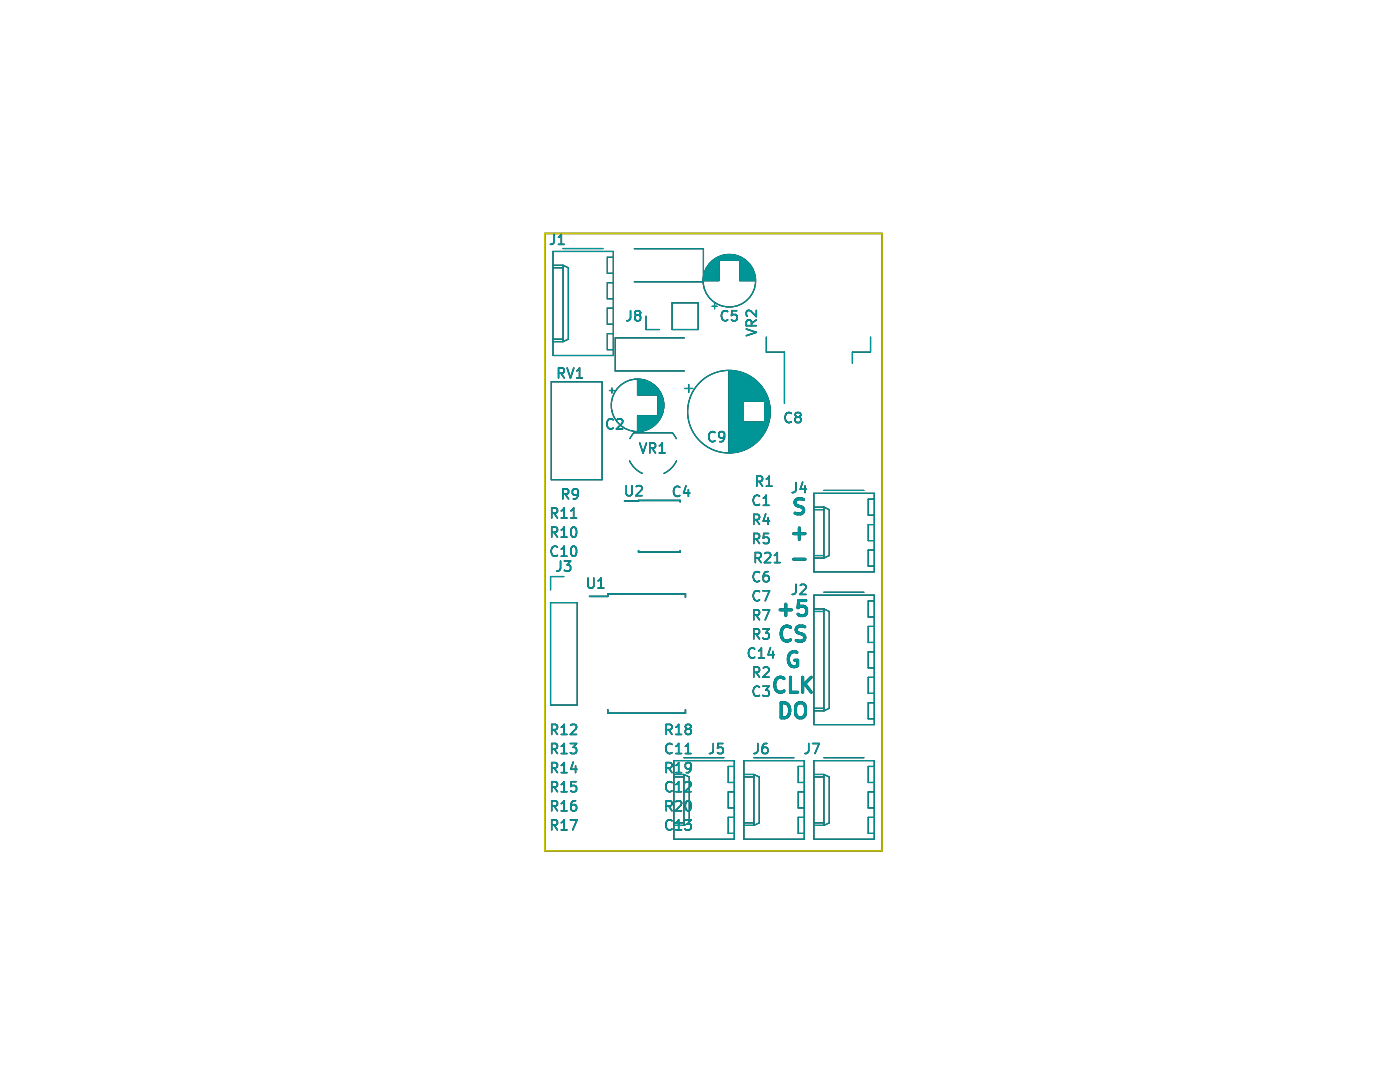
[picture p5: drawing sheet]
<svg xmlns="http://www.w3.org/2000/svg" width="279mm" height="216mm" viewBox="0 0 279 216" stroke-linecap="round" stroke-linejoin="round" font-family="sans-serif">
<g fill="none" stroke="#000" stroke-width=".6">
<path d="M160.4 99.7l-1.2-.2a.73 .73 0 0 0-.5 .7 .73 .73 0 0 0 .5 .8 1.1 1.1 0 0 1 1.2 .7 .77 .77 0 0 1-.6 .8l-1.1-.1M158.4 106.5h2.3M158.4 111.6h2.3M159.5 105.3v2.3M160.8 119.8h-1.4l-.1 1.5 .4-.3h.7l.3 .1 .3 .4v.8l-.2 .2-.4 .3h-.7l-.4-.3M155.7 121.7h2.3M156.5 135.4a1.12 1.12 0 0 0-1.3-.1 1.12 1.12 0 0 0-.6 1.1 1.27 1.27 0 0 0 .4 1.4 1.27 1.27 0 0 0 1.3 .2l.2-.2M156.8 120.5v2.3M157.8 125.2a1.12 1.12 0 0 0-1.3-.1 1.12 1.12 0 0 0-.6 1.1 1.27 1.27 0 0 0 .3 1.4 1.27 1.27 0 0 0 1.4 .2l.2-.2M157.8 135.1v3h1.4M159 130.2a1.15 1.15 0 0 0-1.2 0 1.15 1.15 0 0 0-.5 1.1 1.27 1.27 0 0 0 .4 1.4 1.27 1.27 0 0 0 1.3 .2l.2-.2v-1h-.6M160.2 135.1v3"/>
<path d="M160.6 125.1l-1.1-.2a.73 .73 0 0 0-.6 .7 .73 .73 0 0 0 .6 .8 1.1 1.1 0 0 1 1.1 .7 .77 .77 0 0 1-.6 .8l-1.1-.1M160.6 136.4l1.3 1.7M161.9 135.1l-1.7 1.7M155.9 140.2h.7a1.62 1.62 0 0 1 1 1.5 1.62 1.62 0 0 1-1 1.5h-.7zM158.9 140.7a1.01 1.01 0 0 1 1.1-.5 1.01 1.01 0 0 1 .8 1v1a1 1 0 0 1-1 1.1 1 1 0 0 1-1-1.1z"/>
</g>
<g fill="none" stroke="#000" stroke-width=".3">
<path d="M108.7 46.6h67.3v123.2h-67.3zM110.6 46.8v1.4a.64 .64 0 0 1-.8 .6M111.5 48.8h1.1M111.5 47.3l.5-.5v2M111.5 74.5h.7a.54 .54 0 0 0 .4-.5 .54 .54 0 0 0-.4-.6h-.7v2M111.9 74.5l.7 .9M113.2 73.4l.7 2 .6-2M115.1 75.4h1.1M115.1 74l.6-.6v2M125.8 62v1.4a.64 .64 0 0 1-.7 .6M127.1 62.9l-.4 .3 .1 .6 .3 .2h.4l.3-.4v-.4l-.3-.3M127.1 62.9l-.4-.4 .1-.3 .3-.2h.4l.3 .4-.1 .3-.2 .2"/>
<path d="M127.1 62.9h.4M145.2 62.2a.8 .8 0 0 0-1 0 .8 .8 0 0 0-.2 .9 .75 .75 0 0 0 .4 .8 .75 .75 0 0 0 .8-.1M147 62h-.9l-.1 1 .3-.2 .6 .1 .2 .2-.1 .7-.3 .2h-.4l-.3-.2M148.9 65.7l2 .6-2 .7M150 65v-.8a.54 .54 0 0 0-.5-.4 .54 .54 0 0 0-.6 .4v.8h2M150.9 63.8l-.9 .7M150.9 61.9v1.3l-1.1-1.2a.54 .54 0 0 0-.9 .3v.5l.2 .3M112.3 98.6h.8a.54 .54 0 0 0 .4-.5 .54 .54 0 0 0-.4-.5h-.8v2M112.8 98.6l.7 1M115.4 98.4l-.4 .4-.6-.1-.2-.3v-.5l.2-.2 .6-.1 .3 .2a1.32 1.32 0 0 1-.5 1.8h-.4M122.4 83.8a.8 .8 0 0 0-1 0 .8 .8 0 0 0-.3 .9 .75 .75 0 0 0 .4 .8 .75 .75 0 0 0 .9-.1M123.1 83.8l.3-.2 .7 .1a.54 .54 0 0 1 .1 .7l-1.2 1.2h1.3"/>
<path d="M124.6 100l11.1-.1v.2M125 96.9v1.6l.4 .4 .5-.1 .2-.3v-1.6M127 97.1l.3-.2 .6 .1a.54 .54 0 0 1 .1 .8l-1.1 1.1h1.2M127.7 88.4l.6 2 .7-2M129.7 89.4h.7a.54 .54 0 0 0 .4-.5 .54 .54 0 0 0-.4-.5h-.7v2M130.2 89.4l.6 1M131.6 90.4h1.1M131.6 89l.6-.6v2M135.7 97.2a.8 .8 0 0 0-1 0 .8 .8 0 0 0-.3 1 .75 .75 0 0 0 .4 .8 .75 .75 0 0 0 .9-.1M136.9 97l-.5 1.4h1.3M137.4 97.7v1.3M142.7 86.3a.8 .8 0 0 0-1 0 .8 .8 0 0 0-.3 1 .75 .75 0 0 0 .4 .7 .75 .75 0 0 0 .9-.1"/>
<path d="M144.6 87l-.4 .4h-.4l-.4-.4v-.5l.2-.3 .6-.1 .3 .2a1.32 1.32 0 0 1-.5 1.8h-.4M151 96.1h.8a.54 .54 0 0 0 .4-.6 .54 .54 0 0 0-.4-.5h-.8v2M151.5 96.1l.7 .9M151.6 99a.8 .8 0 0 0-1 0 .8 .8 0 0 0-.3 1 .75 .75 0 0 0 .4 .7 .75 .75 0 0 0 .9-.1M152.3 99.4l.6-.6v2M152.9 97h1.2M152.9 95.6l.6-.6v2M157.9 82.5a.8 .8 0 0 0-1 0 .8 .8 0 0 0-.2 1 .75 .75 0 0 0 .4 .7 .75 .75 0 0 0 .8-.1M158.9 96.3v1.4a.64 .64 0 0 1-.8 .6M159.1 83.2l-.4 .4 .1 .5 .3 .2h.3l.4-.4v-.3l-.4-.4M159.1 83.2l-.4-.4 .1-.3 .3-.2h.3l.4 .4-.1 .3-.3 .2M159.1 83.2h.3"/>
<path d="M160.2 96.2l-.5 1.4h1.3M160.7 97v1.3M110.1 102.4h.8a.54 .54 0 0 0 .4-.5 .54 .54 0 0 0-.4-.5h-.8v2M110.1 106.2h.8a.54 .54 0 0 0 .4-.5 .54 .54 0 0 0-.4-.5h-.8v2M110.6 106.2l.6 1M110.6 102.4l.6 1M111.2 109.2a.8 .8 0 0 0-.9 0 .8 .8 0 0 0-.3 .9 .75 .75 0 0 0 .4 .8 .75 .75 0 0 0 .8-.1M111.9 111.9v1.5a.64 .64 0 0 1-.8 .5M112 111h1.2M112 101.9l.6-.5v2M112 105.8l.6-.6v2M112 109.6l.6-.6v2"/>
<path d="M112 107.2h1.2M112 103.4h1.2M112.6 111.9h1.3l-.7 .8a.54 .54 0 0 1 .7 .4v.5l-.2 .3h-.8l-.3-.1M113.9 103.4h1.2M113.9 101.9l.6-.5v2M114.1 109.2l.5-.2a1.25 1.25 0 0 1 0 2h-.2a1.22 1.22 0 0 1-.3-1.8zM114.1 105.4l.5-.2a1.25 1.25 0 0 1 0 2h-.2a1.22 1.22 0 0 1-.3-1.8zM117.4 115.3v1.7l.3 .3h.4l.4-.3v-1.7M117.6 119h3.7v-.5h15.5v.7M119.4 117.3h1.1M119.4 115.9l.5-.6v2M127.4 109.9v.3h8.3v-.3"/>
<path d="M150.4 103.7h.8a.54 .54 0 0 0 .4-.5 .54 .54 0 0 0-.4-.6h-.8v2M150.4 107.5h.8a.54 .54 0 0 0 .4-.5 .54 .54 0 0 0-.4-.6h-.8v2M150.7 111.3h.8a.54 .54 0 0 0 .4-.5 .54 .54 0 0 0-.4-.5h-.8v2M150.9 103.7l.7 .9M150.9 107.5l.7 .9M151.2 111.3l.7 1M151.6 114.3a.8 .8 0 0 0-1-.1 .8 .8 0 0 0-.3 1 .75 .75 0 0 0 .4 .8 .75 .75 0 0 0 .9-.1M151.6 118.1a.8 .8 0 0 0-1 0 .8 .8 0 0 0-.3 .9 .75 .75 0 0 0 .4 .8 .75 .75 0 0 0 .9-.1M152.2 117.9h1.4l-.9 2M152.3 100.8h1.2M152.7 110.5l.2-.2 .7 .1a.54 .54 0 0 1 .1 .7l-1.1 1.2h1.2M152.8 102.5l-.5 1.5h1.3"/>
<path d="M153.3 114.1a.79 .79 0 0 0-1 .8v.8l.2 .3 .6 .1 .3-.2 .1-.7-.2-.3-.6-.1-.4 .4M153.3 103.3v1.3M153.4 106.4h-1l-.1 1 .3-.2 .7 .1 .2 .3-.1 .7-.3 .1h-.5l-.3-.1M154.6 112.3h1.1M154.6 110.8l.5-.5v2M158.9 116.6v1.4a.64 .64 0 0 1-.8 .6M159.7 116.8l.3-.2 .7 .1a.54 .54 0 0 1 .1 .8l-1.2 1.1h1.3M150.4 134.2h.8a.54 .54 0 0 0 .4-.6 .54 .54 0 0 0-.4-.5h-.8v2M150.4 122.7h.8a.54 .54 0 0 0 .4-.5 .54 .54 0 0 0-.4-.5h-.8v2M150.4 126.5h.8a.54 .54 0 0 0 .4-.5 .54 .54 0 0 0-.4-.5h-.8v2M150.6 129.5a.8 .8 0 0 0-1 0 .8 .8 0 0 0-.2 1 .75 .75 0 0 0 .4 .7 .75 .75 0 0 0 .8-.1M150.9 134.2l.7 .9"/>
<path d="M150.9 126.5l.7 1M150.9 122.7l.7 1M151.4 131.3h1.1M151.4 129.9l.6-.6v2M151.6 137.1a.8 .8 0 0 0-1 0 .8 .8 0 0 0-.3 1 .75 .75 0 0 0 .4 .7 .75 .75 0 0 0 .9-.1M152.2 136.9h1.3l-.7 .8a.54 .54 0 0 1 .7 .4v.4l-.2 .3-.8 .1-.3-.2M152.2 125.5h1.3l-.7 .8a.54 .54 0 0 1 .7 .3v.5l-.2 .3-.8 .1-.3-.2M152.2 121.7h1.4l-.9 2M152.3 133.3l.3-.2 .7 .1a.54 .54 0 0 1 .1 .8l-1.2 1.1h1.3M153.8 129.2l-.5 1.4h1.2M154.2 130v1.3M110.1 149.4h.8a.54 .54 0 0 0 .4-.5 .54 .54 0 0 0-.4-.5h-.8v2"/>
<path d="M110.1 157h.8a.54 .54 0 0 0 .4-.5 .54 .54 0 0 0-.4-.5h-.8v2M110.1 145.6h.8a.54 .54 0 0 0 .4-.5 .54 .54 0 0 0-.4-.6h-.8v2M110.1 153.2h.8a.54 .54 0 0 0 .4-.5 .54 .54 0 0 0-.4-.5h-.8v2M110.6 145.6l.6 .9M110.6 149.4l.6 1M110.6 153.2l.6 1M110.6 157l.6 1M112 145.1l.6-.6v2M112 148.9l.6-.5v2M112 152.7l.6-.5v2M112 156.6l.6-.6v2M112 150.4h1.2"/>
<path d="M112 158h1.2M112 146.5h1.2M112 154.2h1.2M113.8 148.4h1.3l-.7 .7a.54 .54 0 0 1 .7 .4v.5l-.2 .3-.8 .1-.3-.2M113.9 144.7l.3-.2 .7 .1a.54 .54 0 0 1 .1 .8l-1.2 1.1h1.3M114.4 152.1l-.5 1.4h1.3M114.9 159.8a.79 .79 0 0 0-1 .8v.8l.2 .3 .6 .1 .3-.2 .1-.7-.2-.3h-.6l-.4 .3M114.9 152.8v1.4M115 156h-1l-.1 .9 .3-.2 .7 .1 .2 .3-.1 .7-.3 .2h-.5l-.3-.2M121.3 141.6v.7h15.5v-.7M133 153.2h.7a.54 .54 0 0 0 .4-.5 .54 .54 0 0 0-.4-.5h-.7v2M133 145.6h.7a.54 .54 0 0 0 .4-.5 .54 .54 0 0 0-.4-.6h-.7v2"/>
<path d="M133.4 145.6l.7 .9M133.4 153.2l.7 1M134.1 156.2a.8 .8 0 0 0-1 0 .8 .8 0 0 0-.2 .9 .75 .75 0 0 0 .4 .8 .75 .75 0 0 0 .8-.1M134.1 148.6a.8 .8 0 0 0-1-.1 .8 .8 0 0 0-.2 1 .75 .75 0 0 0 .4 .8 .75 .75 0 0 0 .8-.1M134.9 150.4h1.1M134.9 145.1l.5-.6v2M134.9 148.9l.5-.5v2M134.9 152.7l.5-.5v2M134.9 156.6l.5-.6v2M134.9 158h1.1M134.9 146.5h1.1M134.9 154.2h1.1"/>
<path d="M134.9 160l.3-.2 .6 .1a.54 .54 0 0 1 .1 .7l-1.1 1.2h1.2M136.8 150.4h1.1M136.8 148.9l.5-.5v2M136.8 156.2l.3-.2 .6 .1a.54 .54 0 0 1 .1 .7l-1.1 1.2h1.2M137.1 159.9l.3-.1a1.25 1.25 0 0 1 0 2h-.1a1.33 1.33 0 0 1-.2-1.9zM137.2 145.4l-.4-.4 .1-.3 .3-.2h.3l.4 .4-.1 .3-.3 .2M137.2 145.4l-.4 .4v.4l.4 .3h.3l.4-.3-.1-.6-.3-.2M137.2 145.4h.3M137.9 153l-.4 .4h-.3l-.4-.4v-.4l.2-.3 .5-.1 .3 .2a1.32 1.32 0 0 1-.5 1.8h-.3M142.3 148.4v1.4a.64 .64 0 0 1-.7 .6M144.3 148.4h-1l-.1 .9 .3-.2 .7 .1 .1 .3v.7l-.3 .2h-.5l-.3-.2M151.2 148.4v1.4a.64 .64 0 0 1-.7 .6"/>
<path d="M153 148.4a.79 .79 0 0 0-.9 .8v.8l.2 .3 .6 .1 .2-.2 .1-.7-.2-.3-.5-.1-.4 .4M161.4 148.4v1.4a.64 .64 0 0 1-.8 .6M162.2 148.4h1.3l-.9 2M110.1 164.6h.8a.54 .54 0 0 0 .4-.5 .54 .54 0 0 0-.4-.5h-.8v2M110.1 160.8h.8a.54 .54 0 0 0 .4-.5 .54 .54 0 0 0-.4-.5h-.8v2M110.6 160.8l.6 1M110.6 164.6l.6 1M112 160.4l.6-.6v2M112 164.2l.6-.6v2M112 165.6h1.2M112 161.8h1.2M113.8 163.6h1.4l-.9 2"/>
<path d="M133 160.8h.7a.54 .54 0 0 0 .4-.5 .54 .54 0 0 0-.4-.5h-.7v2M133.4 160.8l.7 1M134.1 163.8a.8 .8 0 0 0-1 0 .8 .8 0 0 0-.2 .9 .75 .75 0 0 0 .4 .8 .75 .75 0 0 0 .8-.1M134.9 164.2l.5-.6v2M134.9 165.6h1.1M136.7 163.6h1.2l-.6 .8a.54 .54 0 0 1 .6 .3v.5l-.2 .3-.7 .1-.3-.2"/>
</g>
<g fill="none" stroke="#000" stroke-width=".24">
<path d="M110.4 53.4h2M110.4 50.2h12v20.7h-12zM110.4 52.9h2M112.3 49.6h8M112.4 52.9v15.3M112.4 52.9l1 .5v14.3l-1 .5M122.4 51.3h-1.2v3.2h1.2M122.4 56.4h-1.2v3.2h1.2M126.6 49.6h13.8v6.6h-13.8M140.4 55.9h3.1M140.4 56h3.1M140.4 55.8h3.1"/>
<path d="M140.4 55.7h3.1M140.4 55.6h3.1M140.4 55.5h3.1M140.4 55.4h3.1M140.4 55.3h3.1M140.5 55.2h3M140.5 55.1h3M140.5 55h3M140.5 54.9h3M140.5 54.8h3M140.6 54.7h2.9M140.6 54.6h2.9"/>
<path d="M140.6 54.5h2.9M140.6 54.4h2.9M140.7 54.3h2.8M140.7 54.2h2.8M140.8 54.1h2.7M140.8 54h2.7M140.8 53.9h2.7M140.9 53.9h2.6M140.9 53.8h2.6M140.9 53.7h2.6M141 53.6h2.5M141 53.5h2.5"/>
<path d="M141.1 53.5h2.4M141.1 53.4h2.4M141.2 53.3h2.3M141.2 53.2h2.3M141.3 53.1h2.2M141.4 53h2.1M141.4 52.9h2.1M141.5 52.8h2M141.5 52.7h2M141.6 52.7h1.9M141.7 52.6h1.8M141.8 52.5h1.7"/>
<path d="M141.8 52.4h1.7M141.9 52.3h1.6M142 52.3h1.5M142.1 52.2h1.4M142.2 52.1h1.3M142.2 52h1.3M142.3 51.9h6.5M142.4 51.9h6.3M142.6 51.8h6M142.7 51.7h5.7M142.8 51.6h5.5M142.9 51.5h5.3"/>
<path d="M143.1 51.5h5M143.2 51.4h4.7M143.4 51.3h4.4M143.5 51.2h4.1M143.7 51.1h3.7M143.9 51.1h3.3M144.2 51h2.7M144.5 50.9h2.1M145 50.8h1.1M147.6 52h1.3M147.6 52.1h1.4M147.6 52.2h1.4"/>
<path d="M147.6 52.3h1.5M147.6 52.3h1.6M147.6 52.4h1.7M147.6 52.5h1.8M147.6 52.6h1.8M147.6 52.7h1.9M147.6 52.7h2M147.6 52.8h2M147.6 52.9h2.1M147.6 53h2.1M147.6 53.1h2.2M147.6 53.1h2.3"/>
<path d="M147.6 53.2h2.3M147.6 53.3h2.4M147.6 53.4h2.4M147.6 53.5h2.4M147.6 53.5h2.5M147.6 53.6h2.5M147.6 53.7h2.6M147.6 53.8h2.6M147.6 53.9h2.7M147.6 54h2.7M147.6 54.1h2.8M147.6 54.2h2.8"/>
<path d="M147.6 54.3h2.8M147.6 54.4h2.9M147.6 54.5h2.9M147.6 54.6h2.9M147.6 54.7h2.9M147.6 54.7h3M147.6 54.8h3M147.6 54.9h3M147.6 55h3M147.6 55.1h3M147.6 55.2h3.1M147.6 55.3h3.1"/>
<path d="M147.6 55.4h3.1M147.6 55.5h3.1M147.6 55.6h3.1M147.6 55.7h3.1M147.6 55.8h3.1M147.6 55.9h3.1M147.6 56h3.1M110 76.2h10.2v19.5h-10.2zM110.4 68.2h2M110.4 67.7h2M121.6 77.9h1M122.1 77.4v1"/>
<path d="M122.4 61.5h-1.2v3.2h1.2M122.4 66.6h-1.2v3.2h1.2M127.2 75.7v3.1M127.3 75.7v3.1M127.4 75.7v3.1M127.5 75.7v3.1M127.6 75.7v3.1M127.7 75.7v3.1M127.8 75.7v3.1M127.9 75.8v3M128 75.8v3M128.1 75.8v3"/>
<path d="M128.2 75.8v3M128.3 75.8v3M128.4 75.8v3M128.4 75.9v2.9M128.5 75.9v2.9M128.6 75.9v2.9M128.7 75.9v2.9M128.8 75.9v2.9M128.8 76v2.8M128.9 76v2.8M128.9 63.1v2.7h2.7M129 76v2.8"/>
<path d="M129.1 76v2.8M129.2 76.1v2.7M129.3 76.1v2.7M129.4 76.2v2.6M129.5 76.2v2.6M129.6 76.3v2.5M129.7 76.3v2.5M129.8 76.4v2.4M129.9 76.4v2.4M130 76.5v2.3M130.1 76.6v2.2M130.2 76.6v2.2"/>
<path d="M130.3 76.7v2.1M130.4 76.7v2.1M130.4 76.8v2M130.5 76.9v1.9M130.6 76.9v1.9M130.7 77v1.8M130.8 77.1v1.7M130.9 77.2v1.6M131 77.3v1.5M131.1 77.4v1.4M131.2 77.5v1.3M131.2 77.6v1.2"/>
<path d="M131.3 77.7v6.4M131.4 77.8v6.2M131.5 77.9v6M131.6 78v5.8M131.6 78.1v5.5M131.7 78.2v5.3M131.8 78.4v5M131.9 78.5v4.7M132 78.7v4.4M132 78.9v4M132.1 79v3.7M132.2 79.3v3.2"/>
<path d="M132.3 79.5v2.7M132.4 79.8v2.1M134.1 60.4h5.2v5.4h-5.2zM136.6 67.4h-13.8v6.6h13.8M136.7 77.5h1.6M137.5 76.7v1.6M142.1 61.1h1M142.6 60.6v1M145.5 74v16.3M145.6 74v16.3M145.7 74v16.3M145.8 74v16.3"/>
<path d="M145.9 74v16.3M146 74v16.3M146.1 74v16.3M146.2 74v16.3M146.3 74v16.3M146.4 74v16.3M146.4 74v16.2M146.5 74v16.2M146.6 74.1v16.1M146.7 74.1v16.1M146.8 74.1v16.1M146.9 74.1v16.1"/>
<path d="M147 74.1v16.1M147.1 74.1v16M147.2 74.2v15.9M147.3 74.2v15.9M147.4 74.2v15.9M147.5 74.2v15.9M147.6 74.3v15.7M147.7 74.3v15.7M147.8 74.3v15.7M147.9 74.3v15.6M148 74.4v15.5M148.1 74.4v15.5"/>
<path d="M148.2 74.4v15.4M148.3 74.5v15.3M148.4 74.5v15.3M148.4 74.5v5.6M148.5 74.6v5.5M148.6 74.6v5.5M148.7 74.6v5.5M148.8 74.7v5.4M148.9 74.7v5.4M149 74.8v5.3M149.1 74.8v5.3M149.2 74.9v5.2"/>
<path d="M149.3 74.9v5.2M149.4 75v5.1M149.5 75v5.1M149.6 75.1v5M149.7 75.2v4.9M149.8 75.2v4.9M149.9 75.3v4.8M150 75.3v4.8M150 75.4v4.7M150.1 75.4v4.7M150.2 75.5v4.6M150.3 75.5v4.6"/>
<path d="M150.4 75.6v4.5M150.5 75.7v4.4M150.6 75.8v4.3M150.7 75.8v4.3M150.8 75.9v4.2M150.8 76v4.1M150.9 76v4.1M151 76.1v4M151.1 76.2v3.9M151.2 76.3v3.8M151.3 76.4v3.7M151.4 76.5v3.6"/>
<path d="M151.5 76.6v3.5M151.6 76.7v3.4M151.6 76.8v3.3M151.7 76.8v3.3M151.8 76.9v3.2M151.9 77v3.1M152 77.1v3M152 77.2v2.9M152.1 77.3v2.8M152.2 77.5v2.6M152.3 77.6v2.5M152.4 77.7v2.4"/>
<path d="M152.4 77.8v2.3M152.5 77.9v2.2M152.6 78.1v8.1M152.7 78.2v7.9M152.8 78.4v7.5M152.8 78.5v7.3M152.9 78.7v6.9M152.9 67.3v3h3.7v10.2M153 78.9v6.5M153.1 79v6.2M153.2 79.2v5.9M153.2 79.5v5.3"/>
<path d="M153.3 79.7v4.9M153.4 79.9v4.4M173.7 67.3v3h-3.6v2.2M125.6 92l1.1 1.4 1.5 1.1M127.2 83v3M127.3 83v3M127.4 83v3M127.5 83v3M127.6 83v3M127.7 83v3M127.8 83v3M127.9 83v3"/>
<path d="M128 83v3M128.1 83v3M128.2 83v2.9M128.3 83v2.9M128.4 83v2.9M128.5 83v2.9M128.6 83v2.9M128.7 83v2.8M128.8 83v2.8M128.9 83v2.8M129 83v2.7M129.1 83v2.7"/>
<path d="M129.2 83v2.7M129.2 83v2.6M129.3 83v2.6M129.4 83v2.6M129.5 83v2.5M129.6 83v2.5M129.7 83v2.4M129.8 83v2.4M129.9 83v2.3M130 83v2.3M130 83v2.2M130.1 83v2.2"/>
<path d="M130.2 83v2.1M130.3 83v2.1M130.4 83v2M130.4 83v1.9M130.5 83v1.9M130.6 83v1.8M130.7 83v1.7M130.8 83v1.7M130.8 83v1.6M130.9 83v1.5M131 83v1.4M131.1 83v1.4"/>
<path d="M131.2 83v1.3M131.2 83v1.2M132.4 80.3v1.1M135 87.5l-.8-1.1h-7.7l-.8 1.1M135 91.9l-1 1.5-1.5 1.1M148.4 84.2v5.6M148.5 84.2v5.5M148.6 84.2v5.5M148.7 84.2v5.5M148.8 84.2v5.4M148.9 84.2v5.4M149 84.2v5.3"/>
<path d="M149.1 84.2v5.3M149.2 84.2v5.2M149.3 84.2v5.2M149.4 84.2v5.1M149.5 84.2v5.1M149.6 84.2v5M149.7 84.2v4.9M149.8 84.2v4.9M149.9 84.2v4.8M150 84.2v4.8M150 84.2v4.7M150.1 84.2v4.7"/>
<path d="M150.2 84.2v4.6M150.3 84.2v4.6M150.4 84.2v4.5M150.4 84.2v4.4M150.5 84.2v4.4M150.6 84.2v4.3M150.7 84.2v4.3M150.8 84.2v4.2M150.8 84.2v4.1M150.9 84.2v4.1M151 84.2v4M151.1 84.2v3.9"/>
<path d="M151.2 84.2v3.8M151.3 84.2v3.7M151.4 84.2v3.6M151.5 84.2v3.5M151.6 84.2v3.4M151.6 84.2v3.3M151.7 84.2v3.2M151.8 84.2v3.2M151.9 84.2v3.1M152 84.2v3M152 84.2v2.9M152.1 84.2v2.7"/>
<path d="M152.2 84.2v2.6M152.3 84.2v2.5M152.4 84.2v2.4M152.4 84.2v2.3M152.5 84.2v2.1M153.5 80.2v3.8M153.6 80.6v3.1M153.6 81.1v2.1M162.4 98.4h12.1v15.7h-12.1zM164.4 97.9h8M174.5 99.6h-1.2v3.2h1.2M112.5 115h-2.6v2.7"/>
<path d="M162.4 118.8h12.1v25.8h-12.1zM162.4 101.2h2M162.4 111.4h2M162.4 101.7h2M162.4 110.9h2M164.4 118.2h8M164.4 101.2v10.2M164.4 101.2l1.1 .5v9.2l-1.1 .5M174.5 119.9h-1.2v3.2h1.2M174.5 104.7h-1.2v3.2h1.2M174.5 109.8h-1.2v3.2h1.2M109.9 120.2h5.3v20.5h-5.3z"/>
<path d="M162.4 121.5h2M162.4 122h2M164.4 121.5v20.3M164.4 121.5l1.1 .5v19.3l-1.1 .5M174.5 125h-1.2v3.2h1.2M174.5 130.1h-1.2v3.2h1.2M174.5 135.2h-1.2v3.2h1.2M134.5 151.8h12v15.7h-12zM134.5 155h2M134.5 154.5h2M136.5 151.2h8M136.5 154.5l1.1 .5v9.2l-1.1 .5"/>
<path d="M136.5 154.5v10.2M146.5 152.9h-1.2v3.2h1.2M146.5 158h-1.2v3.2h1.2M148.5 155h2M148.5 154.5h2M148.5 151.8h12v15.7h-12zM150.4 151.2h8M150.5 154.5v10.2M150.5 154.5l1 .5v9.2l-1 .5M160.5 158h-1.2v3.2h1.2M160.5 152.9h-1.2v3.2h1.2M162.4 151.8h12.1v15.7h-12.1z"/>
<path d="M162.4 141.8h2M162.4 141.3h2M162.4 155h2M162.4 154.5h2M164.4 151.2h8M164.4 154.5v10.2M164.4 154.5l1.1 .5v9.2l-1.1 .5M174.5 140.2h-1.2v3.2h1.2M174.5 152.9h-1.2v3.2h1.2M174.5 158h-1.2v3.2h1.2M134.5 164.2h2M134.5 164.7h2"/>
<path d="M146.5 163.1h-1.2v3.2h1.2M148.5 164.2h2M148.5 164.7h2M160.5 163.1h-1.2v3.2h1.2M162.4 164.2h2M162.4 164.7h2M174.5 163.1h-1.2v3.2h1.2"/>
<circle cx="145.6" cy="56" r="5.2"/>
<circle cx="127.2" cy="80.9" r="5.2"/>
<circle cx="145.5" cy="82.1" r="8.2"/>
</g>
<g fill="none" stroke="#009596" stroke-width=".6">
<path d="M160.4 99.7l-1.2-.2a.73 .73 0 0 0-.5 .7 .73 .73 0 0 0 .5 .8 1.1 1.1 0 0 1 1.2 .7 .77 .77 0 0 1-.6 .8l-1.1-.1M158.4 106.5h2.3M158.4 111.6h2.3M159.5 105.3v2.3M160.8 119.8h-1.4l-.1 1.5 .4-.3h.7l.3 .1 .3 .4v.8l-.2 .2-.4 .3h-.7l-.4-.3M155.7 121.7h2.3M156.5 135.4a1.12 1.12 0 0 0-1.3-.1 1.12 1.12 0 0 0-.6 1.1 1.27 1.27 0 0 0 .4 1.4 1.27 1.27 0 0 0 1.3 .2l.2-.2M156.8 120.5v2.3M157.8 125.2a1.12 1.12 0 0 0-1.3-.1 1.12 1.12 0 0 0-.6 1.1 1.27 1.27 0 0 0 .3 1.4 1.27 1.27 0 0 0 1.4 .2l.2-.2M157.8 135.1v3h1.4M159 130.2a1.15 1.15 0 0 0-1.2 0 1.15 1.15 0 0 0-.5 1.1 1.27 1.27 0 0 0 .4 1.4 1.27 1.27 0 0 0 1.3 .2l.2-.2v-1h-.6M160.2 135.1v3"/>
<path d="M160.6 125.1l-1.1-.2a.73 .73 0 0 0-.6 .7 .73 .73 0 0 0 .6 .8 1.1 1.1 0 0 1 1.1 .7 .77 .77 0 0 1-.6 .8l-1.1-.1M160.6 136.4l1.3 1.7M161.9 135.1l-1.7 1.7M155.9 140.2h.7a1.62 1.62 0 0 1 1 1.5 1.62 1.62 0 0 1-1 1.5h-.7zM158.9 140.7a1.01 1.01 0 0 1 1.1-.5 1.01 1.01 0 0 1 .8 1v1a1 1 0 0 1-1 1.1 1 1 0 0 1-1-1.1z"/>
</g>
<path d="M108.7 46.6h67.3v123.2h-67.3z" fill="none" stroke="#cdca00" stroke-width=".3"/>
<g fill="none" stroke="#009596" stroke-width=".3">
<path d="M110.6 46.8v1.4a.64 .64 0 0 1-.8 .6M111.5 48.8h1.1M111.5 47.3l.5-.5v2M111.5 74.5h.7a.54 .54 0 0 0 .4-.5 .54 .54 0 0 0-.4-.6h-.7v2M111.9 74.5l.7 .9M113.2 73.4l.7 2 .6-2M115.1 75.4h1.1M115.1 74l.6-.6v2M125.8 62v1.4a.64 .64 0 0 1-.7 .6M127.1 62.9l-.4 .3 .1 .6 .3 .2h.4l.3-.4v-.4l-.3-.3M127.1 62.9l-.4-.4 .1-.3 .3-.2h.4l.3 .4-.1 .3-.2 .2M127.1 62.9h.4"/>
<path d="M145.2 62.2a.8 .8 0 0 0-1 0 .8 .8 0 0 0-.2 .9 .75 .75 0 0 0 .4 .8 .75 .75 0 0 0 .8-.1M147 62h-.9l-.1 1 .3-.2 .6 .1 .2 .2-.1 .7-.3 .2h-.4l-.3-.2M148.9 65.7l2 .6-2 .7M150 65v-.8a.54 .54 0 0 0-.5-.4 .54 .54 0 0 0-.6 .4v.8h2M150.9 63.8l-.9 .7M150.9 61.9v1.3l-1.1-1.2a.54 .54 0 0 0-.9 .3v.5l.2 .3M112.3 98.6h.8a.54 .54 0 0 0 .4-.5 .54 .54 0 0 0-.4-.5h-.8v2M112.8 98.6l.7 1M115.4 98.4l-.4 .4-.6-.1-.2-.3v-.5l.2-.2 .6-.1 .3 .2a1.32 1.32 0 0 1-.5 1.8h-.4M122.4 83.8a.8 .8 0 0 0-1 0 .8 .8 0 0 0-.3 .9 .75 .75 0 0 0 .4 .8 .75 .75 0 0 0 .9-.1M123.1 83.8l.3-.2 .7 .1a.54 .54 0 0 1 .1 .7l-1.2 1.2h1.3M124.6 100l11.1-.1v.2"/>
<path d="M125 96.9v1.6l.4 .4 .5-.1 .2-.3v-1.6M127 97.1l.3-.2 .6 .1a.54 .54 0 0 1 .1 .8l-1.1 1.1h1.2M127.7 88.4l.6 2 .7-2M129.7 89.4h.7a.54 .54 0 0 0 .4-.5 .54 .54 0 0 0-.4-.5h-.7v2M130.2 89.4l.6 1M131.6 90.4h1.1M131.6 89l.6-.6v2M135.7 97.2a.8 .8 0 0 0-1 0 .8 .8 0 0 0-.3 1 .75 .75 0 0 0 .4 .8 .75 .75 0 0 0 .9-.1M136.9 97l-.5 1.4h1.3M137.4 97.7v1.3M142.7 86.3a.8 .8 0 0 0-1 0 .8 .8 0 0 0-.3 1 .75 .75 0 0 0 .4 .7 .75 .75 0 0 0 .9-.1M144.6 87l-.4 .4h-.4l-.4-.4v-.5l.2-.3 .6-.1 .3 .2a1.32 1.32 0 0 1-.5 1.8h-.4"/>
<path d="M151 96.1h.8a.54 .54 0 0 0 .4-.6 .54 .54 0 0 0-.4-.5h-.8v2M151.5 96.1l.7 .9M151.6 99a.8 .8 0 0 0-1 0 .8 .8 0 0 0-.3 1 .75 .75 0 0 0 .4 .7 .75 .75 0 0 0 .9-.1M152.3 99.4l.6-.6v2M152.9 97h1.2M152.9 95.6l.6-.6v2M157.9 82.5a.8 .8 0 0 0-1 0 .8 .8 0 0 0-.2 1 .75 .75 0 0 0 .4 .7 .75 .75 0 0 0 .8-.1M158.9 96.3v1.4a.64 .64 0 0 1-.8 .6M159.1 83.2l-.4 .4 .1 .5 .3 .2h.3l.4-.4v-.3l-.4-.4M159.1 83.2l-.4-.4 .1-.3 .3-.2h.3l.4 .4-.1 .3-.3 .2M159.1 83.2h.3M160.2 96.2l-.5 1.4h1.3"/>
<path d="M160.7 97v1.3M110.1 102.4h.8a.54 .54 0 0 0 .4-.5 .54 .54 0 0 0-.4-.5h-.8v2M110.1 106.2h.8a.54 .54 0 0 0 .4-.5 .54 .54 0 0 0-.4-.5h-.8v2M110.6 106.2l.6 1M110.6 102.4l.6 1M111.2 109.2a.8 .8 0 0 0-.9 0 .8 .8 0 0 0-.3 .9 .75 .75 0 0 0 .4 .8 .75 .75 0 0 0 .8-.1M111.9 111.9v1.5a.64 .64 0 0 1-.8 .5M112 111h1.2M112 101.9l.6-.5v2M112 105.8l.6-.6v2M112 109.6l.6-.6v2M112 107.2h1.2"/>
<path d="M112 103.4h1.2M112.6 111.9h1.3l-.7 .8a.54 .54 0 0 1 .7 .4v.5l-.2 .3h-.8l-.3-.1M113.9 103.4h1.2M113.9 101.9l.6-.5v2M114.1 109.2l.5-.2a1.25 1.25 0 0 1 0 2h-.2a1.22 1.22 0 0 1-.3-1.8zM114.1 105.4l.5-.2a1.25 1.25 0 0 1 0 2h-.2a1.22 1.22 0 0 1-.3-1.8zM117.4 115.3v1.7l.3 .3h.4l.4-.3v-1.7M117.6 119h3.7v-.5h15.5v.7M119.4 117.3h1.1M119.4 115.9l.5-.6v2M127.4 109.9v.3h8.3v-.3M150.4 103.7h.8a.54 .54 0 0 0 .4-.5 .54 .54 0 0 0-.4-.6h-.8v2"/>
<path d="M150.4 107.5h.8a.54 .54 0 0 0 .4-.5 .54 .54 0 0 0-.4-.6h-.8v2M150.7 111.3h.8a.54 .54 0 0 0 .4-.5 .54 .54 0 0 0-.4-.5h-.8v2M150.9 103.7l.7 .9M150.9 107.5l.7 .9M151.2 111.3l.7 1M151.6 114.3a.8 .8 0 0 0-1-.1 .8 .8 0 0 0-.3 1 .75 .75 0 0 0 .4 .8 .75 .75 0 0 0 .9-.1M151.6 118.1a.8 .8 0 0 0-1 0 .8 .8 0 0 0-.3 .9 .75 .75 0 0 0 .4 .8 .75 .75 0 0 0 .9-.1M152.2 117.9h1.4l-.9 2M152.3 100.8h1.2M152.7 110.5l.2-.2 .7 .1a.54 .54 0 0 1 .1 .7l-1.1 1.2h1.2M152.8 102.5l-.5 1.5h1.3M153.3 114.1a.79 .79 0 0 0-1 .8v.8l.2 .3 .6 .1 .3-.2 .1-.7-.2-.3-.6-.1-.4 .4"/>
<path d="M153.3 103.3v1.3M153.4 106.4h-1l-.1 1 .3-.2 .7 .1 .2 .3-.1 .7-.3 .1h-.5l-.3-.1M154.6 112.3h1.1M154.6 110.8l.5-.5v2M158.9 116.6v1.4a.64 .64 0 0 1-.8 .6M159.7 116.8l.3-.2 .7 .1a.54 .54 0 0 1 .1 .8l-1.2 1.1h1.3M150.4 134.2h.8a.54 .54 0 0 0 .4-.6 .54 .54 0 0 0-.4-.5h-.8v2M150.4 122.7h.8a.54 .54 0 0 0 .4-.5 .54 .54 0 0 0-.4-.5h-.8v2M150.4 126.5h.8a.54 .54 0 0 0 .4-.5 .54 .54 0 0 0-.4-.5h-.8v2M150.6 129.5a.8 .8 0 0 0-1 0 .8 .8 0 0 0-.2 1 .75 .75 0 0 0 .4 .7 .75 .75 0 0 0 .8-.1M150.9 134.2l.7 .9M150.9 126.5l.7 1"/>
<path d="M150.9 122.7l.7 1M151.4 131.3h1.1M151.4 129.9l.6-.6v2M151.6 137.1a.8 .8 0 0 0-1 0 .8 .8 0 0 0-.3 1 .75 .75 0 0 0 .4 .7 .75 .75 0 0 0 .9-.1M152.2 136.9h1.3l-.7 .8a.54 .54 0 0 1 .7 .4v.4l-.2 .3-.8 .1-.3-.2M152.2 125.5h1.3l-.7 .8a.54 .54 0 0 1 .7 .3v.5l-.2 .3-.8 .1-.3-.2M152.2 121.7h1.4l-.9 2M152.3 133.3l.3-.2 .7 .1a.54 .54 0 0 1 .1 .8l-1.2 1.1h1.3M153.8 129.2l-.5 1.4h1.2M154.2 130v1.3M110.1 149.4h.8a.54 .54 0 0 0 .4-.5 .54 .54 0 0 0-.4-.5h-.8v2M110.1 157h.8a.54 .54 0 0 0 .4-.5 .54 .54 0 0 0-.4-.5h-.8v2"/>
<path d="M110.1 145.6h.8a.54 .54 0 0 0 .4-.5 .54 .54 0 0 0-.4-.6h-.8v2M110.1 153.2h.8a.54 .54 0 0 0 .4-.5 .54 .54 0 0 0-.4-.5h-.8v2M110.6 145.6l.6 .9M110.6 149.4l.6 1M110.6 153.2l.6 1M110.6 157l.6 1M112 145.1l.6-.6v2M112 148.9l.6-.5v2M112 152.7l.6-.5v2M112 156.6l.6-.6v2M112 150.4h1.2M112 158h1.2"/>
<path d="M112 146.5h1.2M112 154.2h1.2M113.8 148.4h1.3l-.7 .7a.54 .54 0 0 1 .7 .4v.5l-.2 .3-.8 .1-.3-.2M113.9 144.7l.3-.2 .7 .1a.54 .54 0 0 1 .1 .8l-1.2 1.1h1.3M114.4 152.1l-.5 1.4h1.3M114.9 159.8a.79 .79 0 0 0-1 .8v.8l.2 .3 .6 .1 .3-.2 .1-.7-.2-.3h-.6l-.4 .3M114.9 152.8v1.4M115 156h-1l-.1 .9 .3-.2 .7 .1 .2 .3-.1 .7-.3 .2h-.5l-.3-.2M121.3 141.6v.7h15.5v-.7M133 153.2h.7a.54 .54 0 0 0 .4-.5 .54 .54 0 0 0-.4-.5h-.7v2M133 145.6h.7a.54 .54 0 0 0 .4-.5 .54 .54 0 0 0-.4-.6h-.7v2M133.4 145.6l.7 .9"/>
<path d="M133.4 153.2l.7 1M134.1 156.2a.8 .8 0 0 0-1 0 .8 .8 0 0 0-.2 .9 .75 .75 0 0 0 .4 .8 .75 .75 0 0 0 .8-.1M134.1 148.6a.8 .8 0 0 0-1-.1 .8 .8 0 0 0-.2 1 .75 .75 0 0 0 .4 .8 .75 .75 0 0 0 .8-.1M134.9 150.4h1.1M134.9 145.1l.5-.6v2M134.9 148.9l.5-.5v2M134.9 152.7l.5-.5v2M134.9 156.6l.5-.6v2M134.9 158h1.1M134.9 146.5h1.1M134.9 154.2h1.1M134.9 160l.3-.2 .6 .1a.54 .54 0 0 1 .1 .7l-1.1 1.2h1.2"/>
<path d="M136.8 150.4h1.1M136.8 148.9l.5-.5v2M136.8 156.2l.3-.2 .6 .1a.54 .54 0 0 1 .1 .7l-1.1 1.2h1.2M137.1 159.9l.3-.1a1.25 1.25 0 0 1 0 2h-.1a1.33 1.33 0 0 1-.2-1.9zM137.2 145.4l-.4-.4 .1-.3 .3-.2h.3l.4 .4-.1 .3-.3 .2M137.2 145.4l-.4 .4v.4l.4 .3h.3l.4-.3-.1-.6-.3-.2M137.2 145.4h.3M137.9 153l-.4 .4h-.3l-.4-.4v-.4l.2-.3 .5-.1 .3 .2a1.32 1.32 0 0 1-.5 1.8h-.3M142.3 148.4v1.4a.64 .64 0 0 1-.7 .6M144.3 148.4h-1l-.1 .9 .3-.2 .7 .1 .1 .3v.7l-.3 .2h-.5l-.3-.2M151.2 148.4v1.4a.64 .64 0 0 1-.7 .6M153 148.4a.79 .79 0 0 0-.9 .8v.8l.2 .3 .6 .1 .2-.2 .1-.7-.2-.3-.5-.1-.4 .4"/>
<path d="M161.4 148.4v1.4a.64 .64 0 0 1-.8 .6M162.2 148.4h1.3l-.9 2M110.1 164.6h.8a.54 .54 0 0 0 .4-.5 .54 .54 0 0 0-.4-.5h-.8v2M110.1 160.8h.8a.54 .54 0 0 0 .4-.5 .54 .54 0 0 0-.4-.5h-.8v2M110.6 160.8l.6 1M110.6 164.6l.6 1M112 160.4l.6-.6v2M112 164.2l.6-.6v2M112 165.6h1.2M112 161.8h1.2M113.8 163.6h1.4l-.9 2M133 160.8h.7a.54 .54 0 0 0 .4-.5 .54 .54 0 0 0-.4-.5h-.7v2"/>
<path d="M133.4 160.8l.7 1M134.1 163.8a.8 .8 0 0 0-1 0 .8 .8 0 0 0-.2 .9 .75 .75 0 0 0 .4 .8 .75 .75 0 0 0 .8-.1M134.9 164.2l.5-.6v2M134.9 165.6h1.1M136.7 163.6h1.2l-.6 .8a.54 .54 0 0 1 .6 .3v.5l-.2 .3-.7 .1-.3-.2"/>
</g>
<g fill="none" stroke="#009596" stroke-width=".24">
<path d="M110.4 53.4h2M110.4 50.2h12v20.7h-12zM110.4 52.9h2M112.3 49.6h8M112.4 52.9v15.3M112.4 52.9l1 .5v14.3l-1 .5M122.4 51.3h-1.2v3.2h1.2M122.4 56.4h-1.2v3.2h1.2M126.6 49.6h13.8v6.6h-13.8M140.4 55.9h3.1M140.4 56h3.1M140.4 55.8h3.1"/>
<path d="M140.4 55.7h3.1M140.4 55.6h3.1M140.4 55.5h3.1M140.4 55.4h3.1M140.4 55.3h3.1M140.5 55.2h3M140.5 55.1h3M140.5 55h3M140.5 54.9h3M140.5 54.8h3M140.6 54.7h2.9M140.6 54.6h2.9"/>
<path d="M140.6 54.5h2.9M140.6 54.4h2.9M140.7 54.3h2.8M140.7 54.2h2.8M140.8 54.1h2.7M140.8 54h2.7M140.8 53.9h2.7M140.9 53.9h2.6M140.9 53.8h2.6M140.9 53.7h2.6M141 53.6h2.5M141 53.5h2.5"/>
<path d="M141.1 53.5h2.4M141.1 53.4h2.4M141.2 53.3h2.3M141.2 53.2h2.3M141.3 53.1h2.2M141.4 53h2.1M141.4 52.9h2.1M141.5 52.8h2M141.5 52.7h2M141.6 52.7h1.9M141.7 52.6h1.8M141.8 52.5h1.7"/>
<path d="M141.8 52.4h1.7M141.9 52.3h1.6M142 52.3h1.5M142.1 52.2h1.4M142.2 52.1h1.3M142.2 52h1.3M142.3 51.9h6.5M142.4 51.9h6.3M142.6 51.8h6M142.7 51.7h5.7M142.8 51.6h5.5M142.9 51.5h5.3"/>
<path d="M143.1 51.5h5M143.2 51.4h4.7M143.4 51.3h4.4M143.5 51.2h4.1M143.7 51.1h3.7M143.9 51.1h3.3M144.2 51h2.7M144.5 50.9h2.1M145 50.8h1.1M147.6 52h1.3M147.6 52.1h1.4M147.6 52.2h1.4"/>
<path d="M147.6 52.3h1.5M147.6 52.3h1.6M147.6 52.4h1.7M147.6 52.5h1.8M147.6 52.6h1.8M147.6 52.7h1.9M147.6 52.7h2M147.6 52.8h2M147.6 52.9h2.1M147.6 53h2.1M147.6 53.1h2.2M147.6 53.1h2.3"/>
<path d="M147.6 53.2h2.3M147.6 53.3h2.4M147.6 53.4h2.4M147.6 53.5h2.4M147.6 53.5h2.5M147.6 53.6h2.5M147.6 53.7h2.6M147.6 53.8h2.6M147.6 53.9h2.7M147.6 54h2.7M147.6 54.1h2.8M147.6 54.2h2.8"/>
<path d="M147.6 54.3h2.8M147.6 54.4h2.9M147.6 54.5h2.9M147.6 54.6h2.9M147.6 54.7h2.9M147.6 54.7h3M147.6 54.8h3M147.6 54.9h3M147.6 55h3M147.6 55.1h3M147.6 55.2h3.1M147.6 55.3h3.1"/>
<path d="M147.6 55.4h3.1M147.6 55.5h3.1M147.6 55.6h3.1M147.6 55.7h3.1M147.6 55.8h3.1M147.6 55.9h3.1M147.6 56h3.1M110 76.2h10.2v19.5h-10.2zM110.4 68.2h2M110.4 67.7h2M121.6 77.9h1M122.1 77.4v1"/>
<path d="M122.4 61.5h-1.2v3.2h1.2M122.4 66.6h-1.2v3.2h1.2M127.2 75.7v3.1M127.3 75.7v3.1M127.4 75.7v3.1M127.5 75.7v3.1M127.6 75.7v3.1M127.7 75.7v3.1M127.8 75.7v3.1M127.9 75.8v3M128 75.8v3M128.1 75.8v3"/>
<path d="M128.2 75.8v3M128.3 75.8v3M128.4 75.8v3M128.4 75.9v2.9M128.5 75.9v2.9M128.6 75.9v2.9M128.7 75.9v2.9M128.8 75.9v2.9M128.8 76v2.8M128.9 76v2.8M128.9 63.1v2.7h2.7M129 76v2.8"/>
<path d="M129.1 76v2.8M129.2 76.1v2.7M129.3 76.1v2.7M129.4 76.2v2.6M129.5 76.2v2.6M129.6 76.3v2.5M129.7 76.3v2.5M129.8 76.4v2.4M129.9 76.4v2.4M130 76.5v2.3M130.1 76.6v2.2M130.2 76.6v2.2"/>
<path d="M130.3 76.7v2.1M130.4 76.7v2.1M130.4 76.8v2M130.5 76.9v1.9M130.6 76.9v1.9M130.7 77v1.8M130.8 77.1v1.7M130.9 77.2v1.6M131 77.3v1.5M131.1 77.4v1.4M131.2 77.5v1.3M131.2 77.6v1.2"/>
<path d="M131.3 77.7v6.4M131.4 77.8v6.2M131.5 77.9v6M131.6 78v5.8M131.6 78.1v5.5M131.7 78.2v5.3M131.8 78.4v5M131.9 78.5v4.7M132 78.7v4.4M132 78.9v4M132.1 79v3.7M132.2 79.3v3.2"/>
<path d="M132.3 79.5v2.7M132.4 79.8v2.1M134.1 60.4h5.2v5.4h-5.2zM136.6 67.4h-13.8v6.6h13.8M136.7 77.5h1.6M137.5 76.7v1.6M142.1 61.1h1M142.6 60.6v1M145.5 74v16.3M145.6 74v16.3M145.7 74v16.3M145.8 74v16.3"/>
<path d="M145.9 74v16.3M146 74v16.3M146.1 74v16.3M146.2 74v16.3M146.3 74v16.3M146.4 74v16.3M146.4 74v16.2M146.5 74v16.2M146.6 74.1v16.1M146.7 74.1v16.1M146.8 74.1v16.1M146.9 74.1v16.1"/>
<path d="M147 74.1v16.1M147.1 74.1v16M147.2 74.2v15.9M147.3 74.2v15.9M147.4 74.2v15.9M147.5 74.2v15.9M147.6 74.3v15.7M147.7 74.3v15.7M147.8 74.3v15.7M147.9 74.3v15.6M148 74.4v15.5M148.1 74.4v15.5"/>
<path d="M148.2 74.4v15.4M148.3 74.5v15.3M148.4 74.5v15.3M148.4 74.5v5.6M148.5 74.6v5.5M148.6 74.6v5.5M148.7 74.6v5.5M148.8 74.7v5.4M148.9 74.7v5.4M149 74.8v5.3M149.1 74.8v5.3M149.2 74.9v5.2"/>
<path d="M149.3 74.9v5.2M149.4 75v5.1M149.5 75v5.1M149.6 75.1v5M149.7 75.2v4.9M149.8 75.2v4.9M149.9 75.3v4.8M150 75.3v4.8M150 75.4v4.7M150.1 75.4v4.7M150.2 75.5v4.6M150.3 75.5v4.6"/>
<path d="M150.4 75.6v4.5M150.5 75.7v4.4M150.6 75.8v4.3M150.7 75.8v4.3M150.8 75.9v4.2M150.8 76v4.1M150.9 76v4.1M151 76.1v4M151.1 76.2v3.9M151.2 76.3v3.8M151.3 76.4v3.7M151.4 76.5v3.6"/>
<path d="M151.5 76.6v3.5M151.6 76.7v3.4M151.6 76.8v3.3M151.7 76.8v3.3M151.8 76.9v3.2M151.9 77v3.1M152 77.1v3M152 77.2v2.9M152.1 77.3v2.8M152.2 77.5v2.6M152.3 77.6v2.5M152.4 77.7v2.4"/>
<path d="M152.4 77.8v2.3M152.5 77.9v2.2M152.6 78.1v8.1M152.7 78.2v7.9M152.8 78.4v7.5M152.8 78.5v7.3M152.9 78.7v6.9M152.9 67.3v3h3.7v10.2M153 78.9v6.5M153.1 79v6.2M153.2 79.2v5.9M153.2 79.5v5.3"/>
<path d="M153.3 79.7v4.9M153.4 79.9v4.4M173.7 67.3v3h-3.6v2.2M125.6 92l1.1 1.4 1.5 1.1M127.2 83v3M127.3 83v3M127.4 83v3M127.5 83v3M127.6 83v3M127.7 83v3M127.8 83v3M127.9 83v3"/>
<path d="M128 83v3M128.1 83v3M128.2 83v2.9M128.3 83v2.9M128.4 83v2.9M128.5 83v2.9M128.6 83v2.9M128.7 83v2.8M128.8 83v2.8M128.9 83v2.8M129 83v2.7M129.1 83v2.7"/>
<path d="M129.2 83v2.7M129.2 83v2.6M129.3 83v2.6M129.4 83v2.6M129.5 83v2.5M129.6 83v2.5M129.7 83v2.4M129.8 83v2.4M129.9 83v2.3M130 83v2.3M130 83v2.2M130.1 83v2.2"/>
<path d="M130.2 83v2.1M130.3 83v2.1M130.4 83v2M130.4 83v1.9M130.5 83v1.9M130.6 83v1.8M130.7 83v1.7M130.8 83v1.7M130.8 83v1.6M130.9 83v1.5M131 83v1.4M131.1 83v1.4"/>
<path d="M131.2 83v1.3M131.2 83v1.2M132.4 80.3v1.1M135 87.5l-.8-1.1h-7.7l-.8 1.1M135 91.9l-1 1.5-1.5 1.1M148.4 84.2v5.6M148.5 84.2v5.5M148.6 84.2v5.5M148.7 84.2v5.5M148.8 84.2v5.4M148.9 84.2v5.4M149 84.2v5.3"/>
<path d="M149.1 84.2v5.3M149.2 84.2v5.2M149.3 84.2v5.2M149.4 84.2v5.1M149.5 84.2v5.1M149.6 84.2v5M149.7 84.2v4.9M149.8 84.2v4.9M149.9 84.2v4.8M150 84.2v4.8M150 84.2v4.7M150.1 84.2v4.7"/>
<path d="M150.2 84.2v4.6M150.3 84.2v4.6M150.4 84.2v4.5M150.4 84.2v4.4M150.5 84.2v4.4M150.6 84.2v4.3M150.7 84.2v4.3M150.8 84.2v4.2M150.8 84.2v4.1M150.9 84.2v4.1M151 84.2v4M151.1 84.2v3.9"/>
<path d="M151.2 84.2v3.8M151.3 84.2v3.7M151.4 84.2v3.6M151.5 84.2v3.5M151.6 84.2v3.4M151.6 84.2v3.3M151.7 84.2v3.2M151.8 84.2v3.2M151.9 84.2v3.1M152 84.2v3M152 84.2v2.9M152.1 84.2v2.7"/>
<path d="M152.2 84.2v2.6M152.3 84.2v2.5M152.4 84.2v2.4M152.4 84.2v2.3M152.5 84.2v2.1M153.5 80.2v3.8M153.6 80.6v3.1M153.6 81.1v2.1M162.4 98.4h12.1v15.7h-12.1zM164.4 97.9h8M174.5 99.6h-1.2v3.2h1.2M112.5 115h-2.6v2.7"/>
<path d="M162.4 118.8h12.1v25.8h-12.1zM162.4 101.2h2M162.4 111.4h2M162.4 101.7h2M162.4 110.9h2M164.4 118.2h8M164.4 101.2v10.2M164.4 101.2l1.1 .5v9.2l-1.1 .5M174.5 119.9h-1.2v3.2h1.2M174.5 104.7h-1.2v3.2h1.2M174.5 109.8h-1.2v3.2h1.2M109.9 120.2h5.3v20.5h-5.3z"/>
<path d="M162.4 121.5h2M162.4 122h2M164.4 121.5v20.3M164.4 121.5l1.1 .5v19.3l-1.1 .5M174.5 125h-1.2v3.2h1.2M174.5 130.1h-1.2v3.2h1.2M174.5 135.2h-1.2v3.2h1.2M134.5 151.8h12v15.7h-12zM134.5 155h2M134.5 154.5h2M136.5 151.2h8M136.5 154.5l1.1 .5v9.2l-1.1 .5"/>
<path d="M136.5 154.5v10.2M146.5 152.9h-1.2v3.2h1.2M146.5 158h-1.2v3.2h1.2M148.5 155h2M148.5 154.5h2M148.5 151.8h12v15.7h-12zM150.4 151.2h8M150.5 154.5v10.2M150.5 154.5l1 .5v9.2l-1 .5M160.5 158h-1.2v3.2h1.2M160.5 152.9h-1.2v3.2h1.2M162.4 151.8h12.1v15.7h-12.1z"/>
<path d="M162.4 141.8h2M162.4 141.3h2M162.4 155h2M162.4 154.5h2M164.4 151.2h8M164.4 154.5v10.2M164.4 154.5l1.1 .5v9.2l-1.1 .5M174.5 140.2h-1.2v3.2h1.2M174.5 152.9h-1.2v3.2h1.2M174.5 158h-1.2v3.2h1.2M134.5 164.2h2M134.5 164.7h2"/>
<path d="M146.5 163.1h-1.2v3.2h1.2M148.5 164.2h2M148.5 164.7h2M160.5 163.1h-1.2v3.2h1.2M162.4 164.2h2M162.4 164.7h2M174.5 163.1h-1.2v3.2h1.2"/>
<circle cx="145.6" cy="56" r="5.2"/>
<circle cx="127.2" cy="80.9" r="5.2"/>
<circle cx="145.5" cy="82.1" r="8.2"/>
</g>
</svg>
